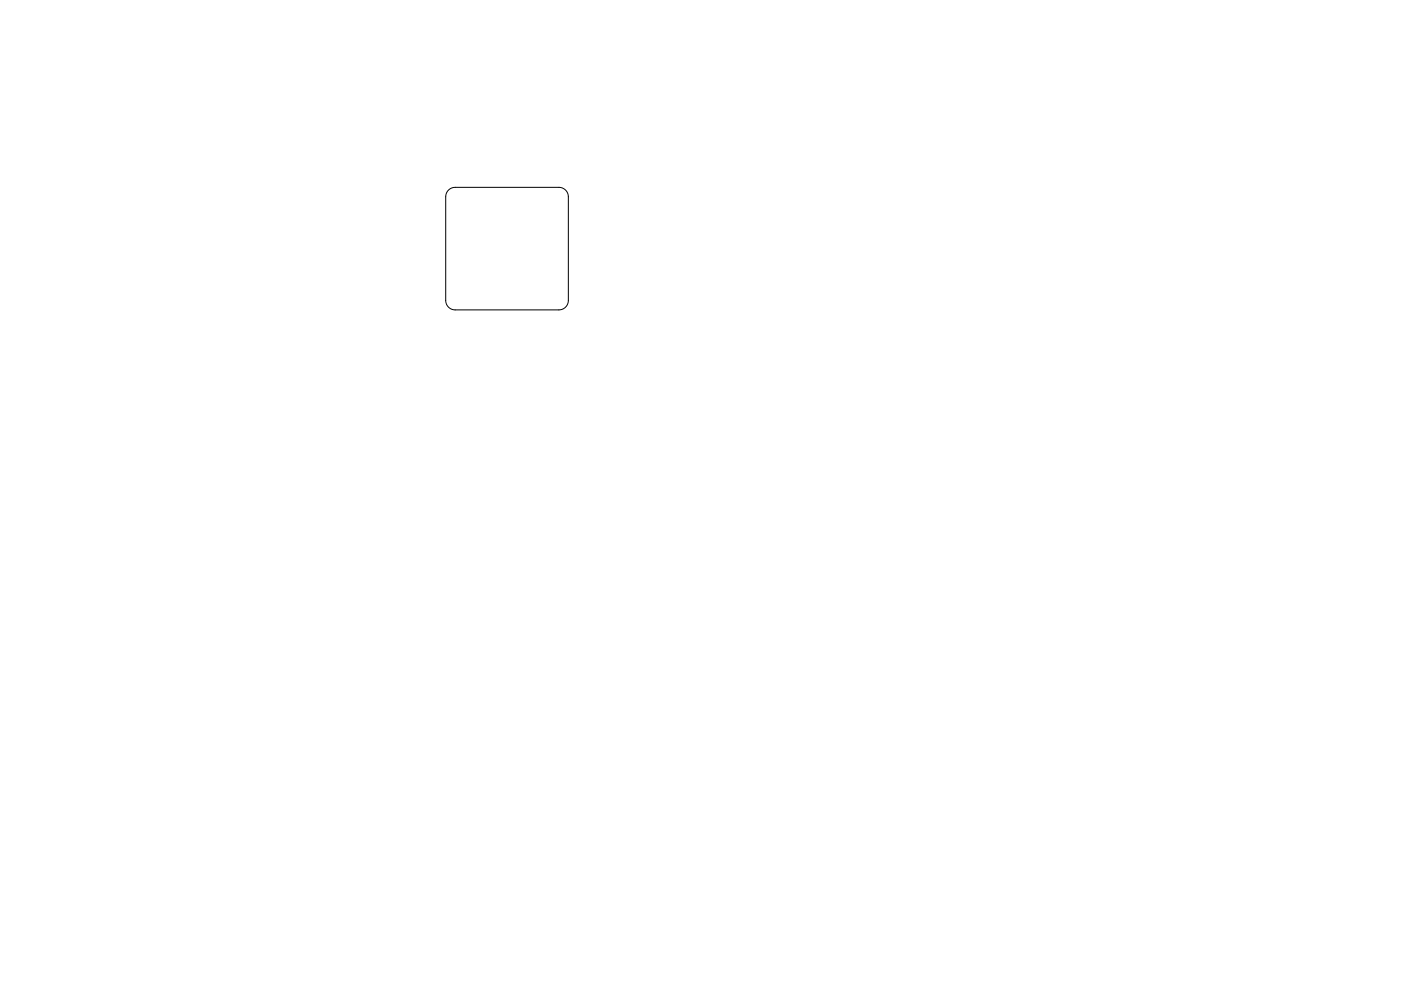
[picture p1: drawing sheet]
<svg xmlns="http://www.w3.org/2000/svg" width="297mm" height="210mm" viewBox="0 0 297 210" stroke-linecap="round" stroke-linejoin="round" font-family="sans-serif">
<path d="M95.1 40.3l.7-.4 .7-.2h22a2 2 0 0 1 2 2v22a2 2 0 0 1-2 2h-22a2 2 0 0 1-2-2v-22l.1-.6z" fill="none" stroke="#000" stroke-width=".21"/>
</svg>
